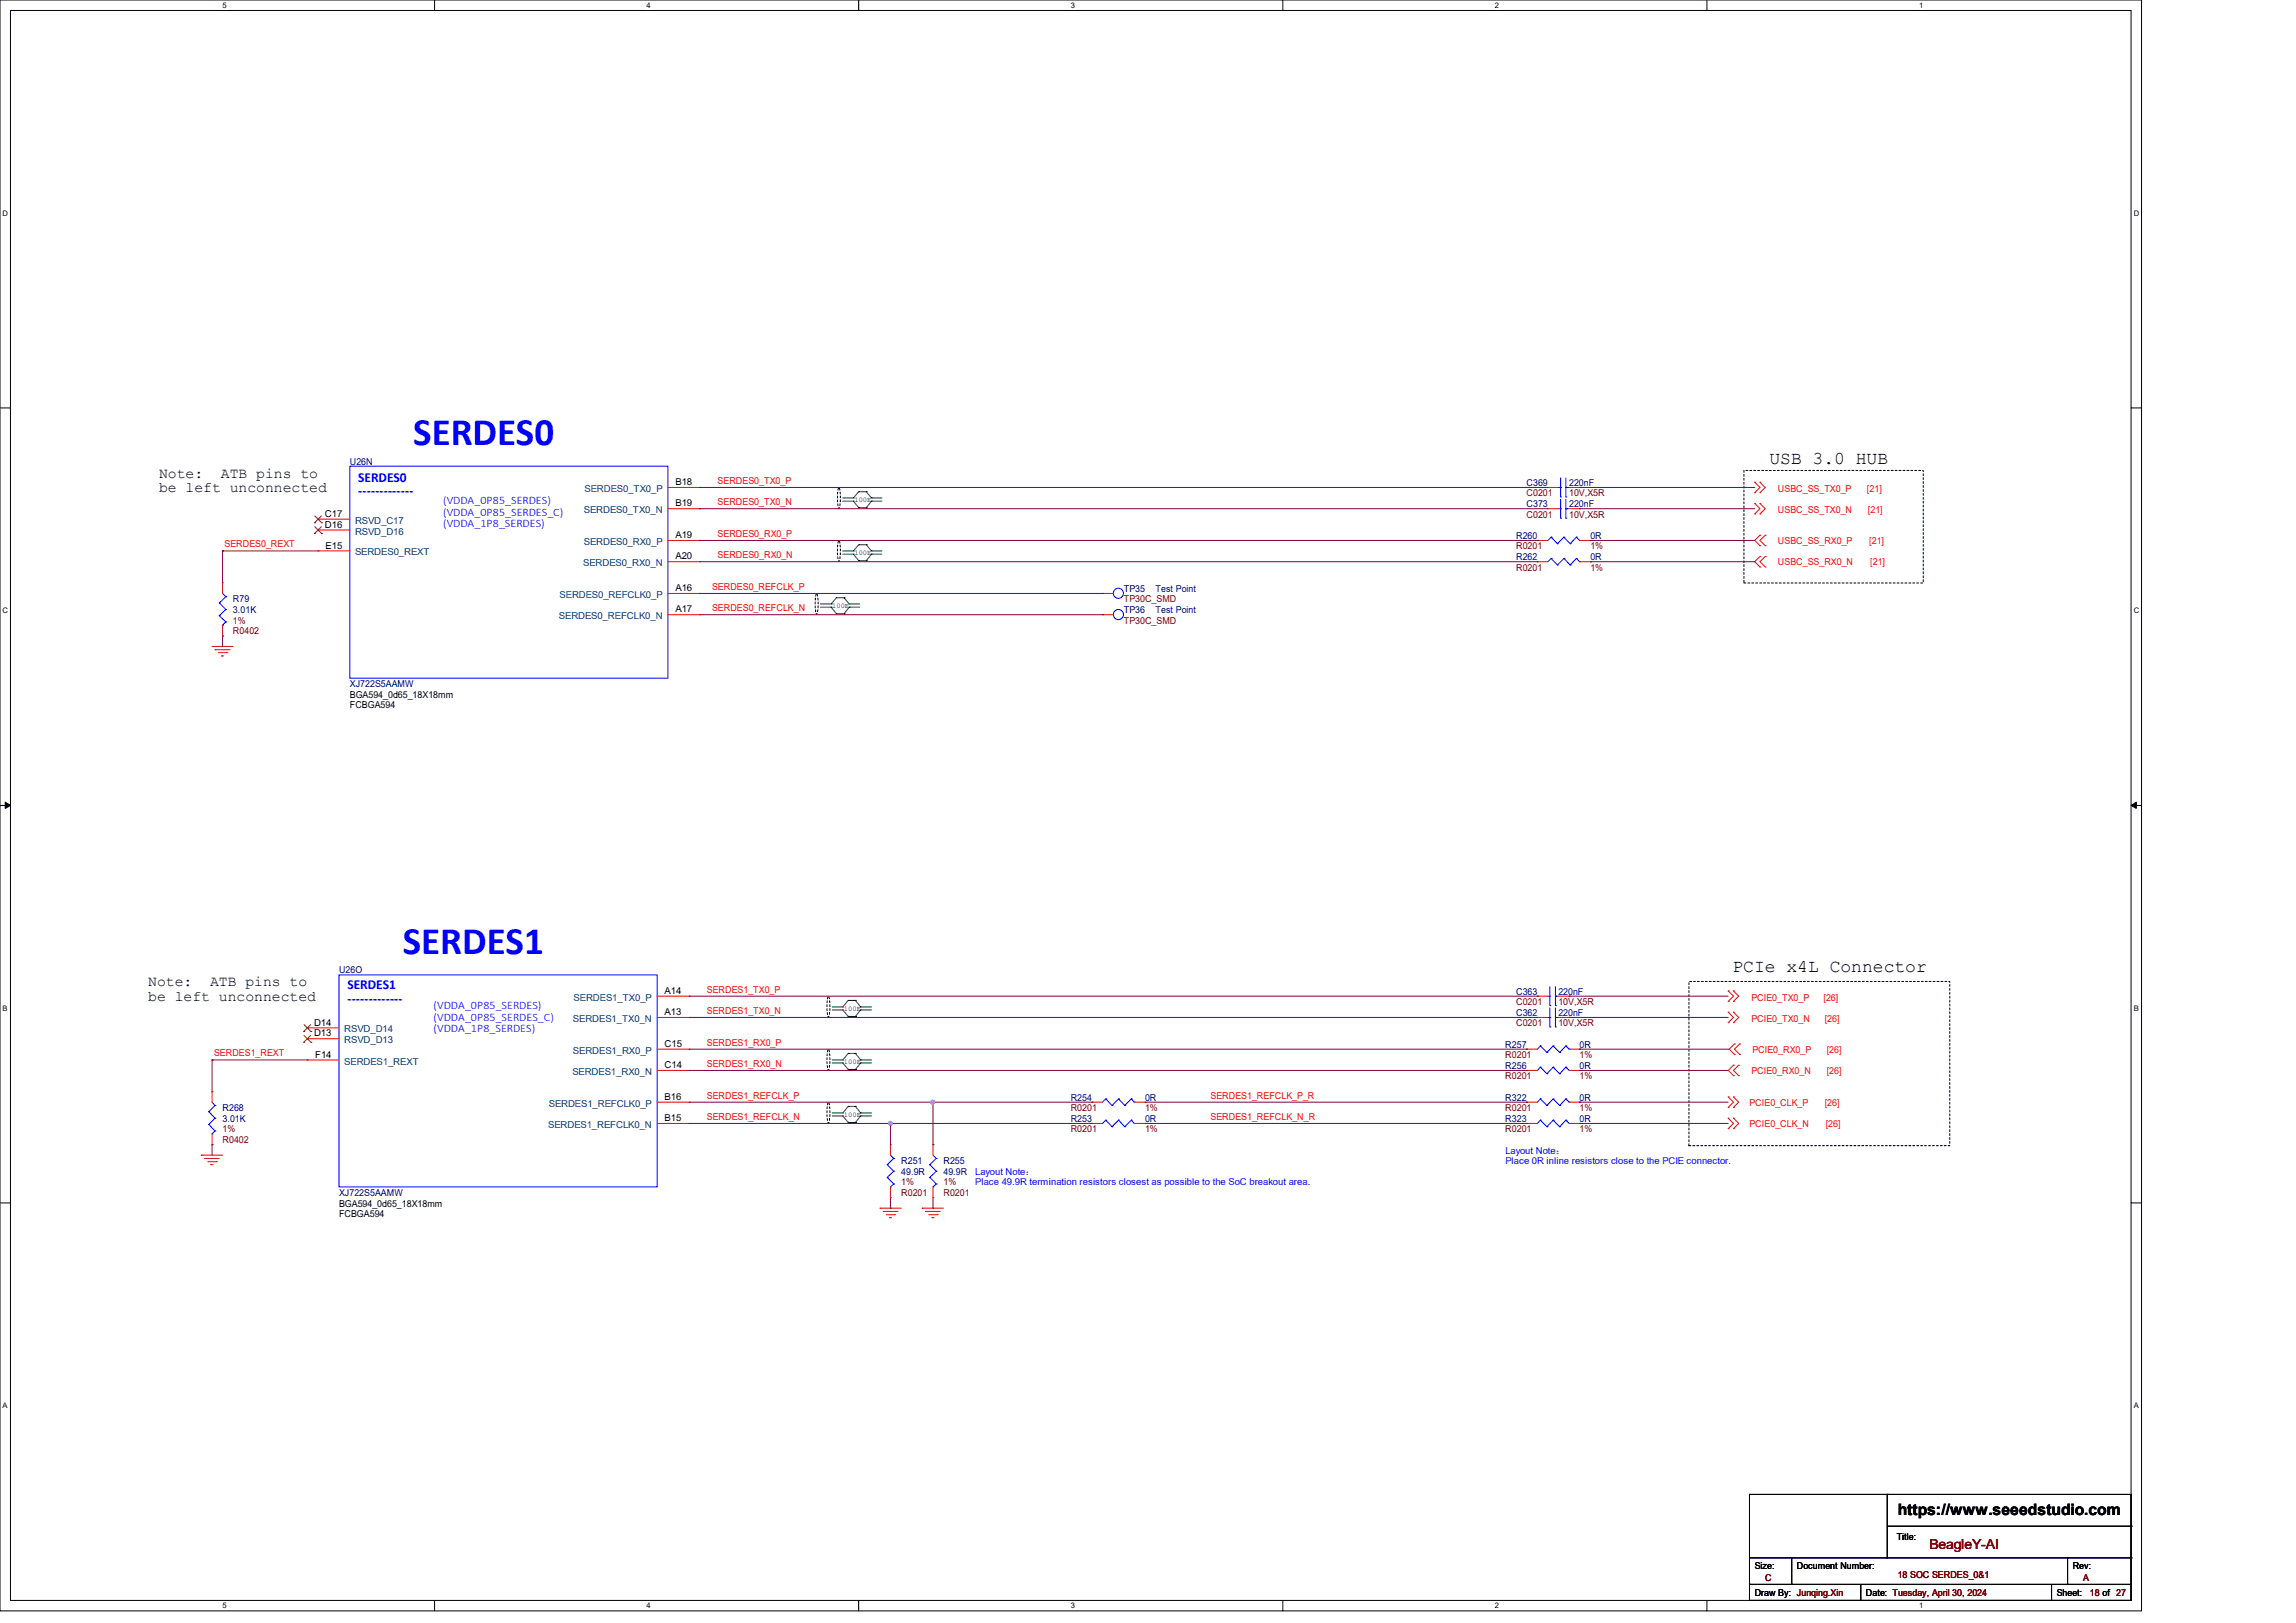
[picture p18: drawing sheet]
<svg xmlns="http://www.w3.org/2000/svg" width="297mm" height="210mm" viewBox="0 0 297 210" stroke-linecap="round" stroke-linejoin="round" font-family="sans-serif">
<defs><g id="words">
<g font-size="5" fill="#00f">
<text x="53.5" y="57.6">SERDES0</text>
<text x="52.1" y="123.4">SERDES1</text>
</g>
<g font-size="2.3">
<text x="228.9" y="60">USB 3.0 HUB</text>
<text x="224.1" y="125.7">PCIe x4L Connector</text>
</g>
<text font-size="2" x="245.5" y="196.1">https://www.seeedstudio.com</text>
<g font-size="1.9">
<text x="20.6" y="61.8">Note:</text>
<text x="20.6" y="63.7">be left unconnected</text>
<text x="28.6" y="61.8">ATB pins to</text>
<text x="19.2" y="127.6">Note:</text>
<text x="19.2" y="129.5">be left unconnected</text>
<text x="27.2" y="127.6">ATB pins to</text>
</g>
<g font-size="1.8" fill="#00f">
<text x="46.4" y="62.3">SERDES0</text>
<text x="46.4" y="64.1">-------------</text>
<text x="45" y="128">SERDES1</text>
<text x="45" y="129.8">-------------</text>
</g>
<text font-size="1.8" fill="#7f0000" x="249.6" y="200.5">BeagleY-AI</text>
<g font-size="1.5" fill="#00f">
<text x="57.3" y="65.3">(VDDA_0P85_SERDES)</text>
<text x="57.3" y="66.8">(VDDA_0P85_SERDES_C)</text>
<text x="57.3" y="68.2">(VDDA_1P8_SERDES)</text>
<text x="56.1" y="130.6">(VDDA_0P85_SERDES)</text>
<text x="56.1" y="132.1">(VDDA_0P85_SERDES_C)</text>
<text x="56.1" y="133.6">(VDDA_1P8_SERDES)</text>
</g>
<g font-size="1.2" fill="#00007f">
<text x="45.3" y="60.1">U26N</text>
<text x="197.5" y="62.9">C369</text>
<text x="197.5" y="65.6">C373</text>
<text x="203" y="62.9">220nF</text>
<text x="203" y="65.6">220nF</text>
<text x="196.1" y="69.7">R260</text>
<text x="205.7" y="69.7">0R</text>
<text x="30.1" y="77.9">R79</text>
<text x="145.4" y="76.6">TP35</text>
<text x="149.5" y="76.6">Test Point</text>
<text x="196.1" y="72.4">R262</text>
<text x="205.7" y="72.4">0R</text>
<text x="30.1" y="79.3">3.01K</text>
<text x="145.4" y="79.3">TP36</text>
<text x="149.5" y="79.3">Test Point</text>
<text x="45.3" y="88.9">XJ722S5AAMW</text>
<text x="43.9" y="125.9">U26O</text>
<text x="196.1" y="131.4">C362</text>
<text x="196.1" y="128.7">C363</text>
<text x="201.6" y="131.4">220nF</text>
<text x="201.6" y="128.7">220nF</text>
<text x="194.7" y="135.5">R257</text>
<text x="204.3" y="135.5">0R</text>
<text x="28.8" y="143.8">R268</text>
<text x="138.5" y="142.4">R254</text>
<text x="148.1" y="142.4">0R</text>
<text x="194.7" y="142.4">R322</text>
<text x="194.7" y="138.3">R256</text>
<text x="204.3" y="142.4">0R</text>
<text x="204.3" y="138.3">0R</text>
<text x="28.8" y="145.2">3.01K</text>
<text x="138.5" y="145.2">R253</text>
<text x="148.1" y="145.2">0R</text>
<text x="194.7" y="145.2">R323</text>
<text x="204.3" y="145.2">0R</text>
<text x="43.9" y="154.7">XJ722S5AAMW</text>
<text x="116.6" y="150.6">R251</text>
<text x="116.6" y="152">49.9R</text>
<text x="122" y="150.6">R255</text>
<text x="122" y="152">49.9R</text>
</g>
<g font-size="1.2" fill="#003f7f">
<text x="75.6" y="63.7">SERDES0_TX0_P</text>
<text x="45.9" y="67.8">RSVD_C17</text>
<text x="45.9" y="69.2">RSVD_D16</text>
<text x="45.9" y="71.9">SERDES0_REXT</text>
<text x="75.5" y="66.4">SERDES0_TX0_N</text>
<text x="75.5" y="70.5">SERDES0_RX0_P</text>
<text x="72.4" y="77.4">SERDES0_REFCLK0_P</text>
<text x="75.4" y="73.3">SERDES0_RX0_N</text>
<text x="72.3" y="80.1">SERDES0_REFCLK0_N</text>
<text x="74.2" y="129.5">SERDES1_TX0_P</text>
<text x="44.5" y="133.6">RSVD_D14</text>
<text x="44.5" y="135">RSVD_D13</text>
<text x="44.5" y="137.8">SERDES1_REXT</text>
<text x="74.1" y="132.2">SERDES1_TX0_N</text>
<text x="74.1" y="136.4">SERDES1_RX0_P</text>
<text x="71" y="143.2">SERDES1_REFCLK0_P</text>
<text x="74" y="139.1">SERDES1_RX0_N</text>
<text x="70.9" y="146">SERDES1_REFCLK0_N</text>
</g>
<g font-size="1.2">
<text x="87.4" y="62.8">B18</text>
<text x="87.4" y="65.5">B19</text>
<text x="42" y="66.9">C17</text>
<text x="42" y="68.3">D16</text>
<text x="42.1" y="71">E15</text>
<text x="87.4" y="69.6">A19</text>
<text x="87.4" y="72.4">A20</text>
<text x="87.4" y="76.5">A16</text>
<text x="87.4" y="79.2">A17</text>
<text x="45.3" y="90.3">BGA594_0d65_18X18mm</text>
<text x="45.3" y="91.7">FCBGA594</text>
<text x="86" y="128.6">A14</text>
<text x="86" y="131.4">A13</text>
<text x="40.6" y="132.7">D14</text>
<text x="40.6" y="134.1">D13</text>
<text x="40.8" y="136.9">F14</text>
<text x="86" y="135.5">C15</text>
<text x="86" y="138.2">C14</text>
<text x="86" y="142.3">B16</text>
<text x="86" y="145.1">B15</text>
<text x="43.9" y="156.1">BGA594_0d65_18X18mm</text>
<text x="43.9" y="157.5">FCBGA594</text>
<text x="227" y="203">Size:</text>
<text x="232.5" y="203">Document Number:</text>
<text x="245.4" y="199.3">Title:</text>
<text x="268.1" y="203">Rev:</text>
<text x="227" y="206.6">Draw By: Junqing.Xin</text>
<text x="241.4" y="206.6">Date: Tuesday, April 30, 2024</text>
<text x="266.1" y="206.6">Sheet:</text>
</g>
<g font-size="1.2" fill="#f00">
<text x="92.8" y="62.6">SERDES0_TX0_P</text>
<text x="92.8" y="65.4">SERDES0_TX0_N</text>
<text x="230" y="63.7">USBC_SS_TX0_P</text>
<text x="241.5" y="63.7">[21]</text>
<text x="29" y="70.8">SERDES0_REXT</text>
<text x="92.8" y="69.5">SERDES0_RX0_P</text>
<text x="230" y="66.4">USBC_SS_TX0_N</text>
<text x="230" y="70.4">USBC_SS_RX0_P</text>
<text x="241.6" y="66.4">[21]</text>
<text x="241.8" y="70.4">[21]</text>
<text x="92.1" y="76.3">SERDES0_REFCLK_P</text>
<text x="92.8" y="72.2">SERDES0_RX0_N</text>
<text x="230" y="73.2">USBC_SS_RX0_N</text>
<text x="241.9" y="73.2">[21]</text>
<text x="92.1" y="79.1">SERDES0_REFCLK_N</text>
<text x="91.4" y="128.4">SERDES1_TX0_P</text>
<text x="91.4" y="131.2">SERDES1_TX0_N</text>
<text x="226.6" y="129.5">PCIE0_TX0_P</text>
<text x="235.9" y="129.5">[26]</text>
<text x="27.7" y="136.7">SERDES1_REXT</text>
<text x="91.4" y="135.3">SERDES1_RX0_P</text>
<text x="226.6" y="132.2">PCIE0_TX0_N</text>
<text x="226.7" y="136.2">PCIE0_RX0_P</text>
<text x="236" y="132.2">[26]</text>
<text x="236.3" y="136.2">[26]</text>
<text x="91.4" y="138">SERDES1_RX0_N</text>
<text x="91.4" y="142.2">SERDES1_REFCLK_P</text>
<text x="156.6" y="142.2">SERDES1_REFCLK_P_R</text>
<text x="226.3" y="143.1">PCIE0_CLK_P</text>
<text x="226.6" y="139">PCIE0_RX0_N</text>
<text x="236" y="143.1">[26]</text>
<text x="236.3" y="139">[26]</text>
<text x="91.4" y="144.9">SERDES1_REFCLK_N</text>
<text x="156.6" y="144.9">SERDES1_REFCLK_N_R</text>
<text x="226.3" y="145.8">PCIE0_CLK_N</text>
<text x="236.2" y="145.8">[26]</text>
</g>
<g font-size="1.2" fill="#7f0000">
<text x="197.5" y="64.2">C0201</text>
<text x="203" y="64.2">10V,X5R</text>
<text x="196.1" y="71.1">R0201</text>
<text x="197.5" y="67">C0201</text>
<text x="203" y="67">10V,X5R</text>
<text x="205.7" y="71.1">1%</text>
<text x="145.4" y="77.9">TP30C_SMD</text>
<text x="196.1" y="73.8">R0201</text>
<text x="205.7" y="73.8">1%</text>
<text x="30.1" y="80.7">1%</text>
<text x="30.1" y="82">R0402</text>
<text x="145.4" y="80.7">TP30C_SMD</text>
<text x="196.1" y="130">C0201</text>
<text x="201.6" y="130">10V,X5R</text>
<text x="194.7" y="136.9">R0201</text>
<text x="196.1" y="132.8">C0201</text>
<text x="201.6" y="132.8">10V,X5R</text>
<text x="204.3" y="136.9">1%</text>
<text x="138.5" y="143.8">R0201</text>
<text x="148.1" y="143.8">1%</text>
<text x="194.7" y="143.8">R0201</text>
<text x="194.7" y="139.7">R0201</text>
<text x="204.3" y="143.8">1%</text>
<text x="204.3" y="139.7">1%</text>
<text x="28.8" y="146.5">1%</text>
<text x="28.8" y="147.9">R0402</text>
<text x="138.5" y="146.5">R0201</text>
<text x="148.1" y="146.5">1%</text>
<text x="194.7" y="146.5">R0201</text>
<text x="204.3" y="146.5">1%</text>
<text x="116.6" y="153.4">1%</text>
<text x="116.6" y="154.7">R0201</text>
<text x="122" y="153.4">1%</text>
<text x="122" y="154.7">R0201</text>
<text x="228.3" y="204.6">C</text>
<text x="245.5" y="204.1">18 SOC SERDES_0&amp;1</text>
<text x="269.5" y="204.6">A</text>
<text x="270.3" y="206.6">18 of 27</text>
</g>
<g font-size="1.2" fill="#00f">
<text x="194.7" y="149.3">Layout Note：</text>
<text x="126.2" y="153.4">Place 49.9R termination resistors closest as possible to the SoC breakout area.</text>
<text x="126.2" y="152">Layout Note：</text>
<text x="194.7" y="150.6">Place 0R inline resistors close to the PCIE connector.</text>
</g>
<g font-size="1">
<text x="28.8" y="1">5</text>
<text x="83.7" y="1">4</text>
<text x="138.5" y="1">3</text>
<text x="193.4" y="1">2</text>
<text x="248.2" y="1">1</text>
<text x=".3" y="27.9">D</text>
<text x="276" y="27.9">D</text>
<text x=".3" y="79.4">C</text>
<text x="276" y="79.4">C</text>
<text x=".3" y="130.8">B</text>
<text x="276" y="130.8">B</text>
<text x=".3" y="182.2">A</text>
<text x="276" y="182.2">A</text>
<text x="28.8" y="208.1">5</text>
<text x="83.7" y="208.1">4</text>
<text x="138.5" y="208.1">3</text>
<text x="193.4" y="208.1">2</text>
<text x="248.2" y="208.1">1</text>
</g>
<g font-size=".9">
<text x="110.5" y="64.9">100E</text>
<text x="110.5" y="71.8">100E</text>
<text x="107.7" y="78.7">100E</text>
<text x="109.2" y="130.8">100E</text>
<text x="109.2" y="137.6">100E</text>
<text x="109.2" y="144.5">100E</text>
</g>
</g></defs>
<path d="M0 0h277v208.4h-277zM1.4 1.4h274.3v205.7h-274.3z" fill="none" stroke="#000" stroke-width=".13"/>
<g fill="#fff">
<path d="M28.8 .1h.5v1.1h-.5z"/>
<path d="M28.8 207.2h.5v1.1h-.5z"/>
</g>
<path d="M56.2 0v1.4M56.2 207.1v1.3" fill="none" stroke="#000" stroke-width=".13"/>
<g fill="#fff">
<path d="M83.7 .1h.5v1.1h-.5z"/>
<path d="M83.7 207.2h.5v1.1h-.5z"/>
</g>
<path d="M111.1 0v1.4M111.1 207.1v1.3" fill="none" stroke="#000" stroke-width=".13"/>
<g fill="#fff">
<path d="M138.5 .1h.6v1.1h-.6z"/>
<path d="M138.5 207.2h.6v1.1h-.6z"/>
</g>
<path d="M165.9 0v1.4M165.9 207.1v1.3" fill="none" stroke="#000" stroke-width=".13"/>
<g fill="#fff">
<path d="M193.4 .1h.5v1.1h-.5z"/>
<path d="M193.4 207.2h.5v1.1h-.5z"/>
</g>
<path d="M220.8 0v1.4M220.8 207.1v1.3" fill="none" stroke="#000" stroke-width=".13"/>
<g fill="#fff">
<path d="M248.2 .1h.6v1.1h-.6z"/>
<path d="M248.2 207.2h.6v1.1h-.6z"/>
<path d="M.3 27.1h.8v1.1h-.8z"/>
<path d="M276 27.1h.7v1.1h-.7z"/>
<path d="M.3 78.5h.8v1.1h-.8z"/>
<path d="M276 78.5h.7v1.1h-.7z"/>
</g>
<path d="M0 52.8h1.4M275.7 52.8h1.3" fill="none" stroke="#000" stroke-width=".13"/>
<g fill="#fff">
<path d="M.3 129.9h.7v1.1h-.7z"/>
<path d="M276 129.9h.6v1.1h-.6z"/>
</g>
<path d="M0 104.2h1.4M275.7 104.2h1.3" fill="none" stroke="#000" stroke-width=".13"/>
<path d="M.7 103.8l.7 .4-.7 .4zM275.7 104.2l.7-.4v.8z" fill="#000" stroke="#000" stroke-width=".13"/>
<g fill="#fff">
<path d="M.3 181.4h.7v1.1h-.7z"/>
<path d="M276 181.4h.6v1.1h-.6z"/>
</g>
<g fill="none" stroke="#000" stroke-width=".13">
<path d="M0 155.7h1.4M275.7 155.7h1.3M226.3 193.4h49.4v13.7h-49.4zM244.1 193.4h.1M244.1 193.4v8.2M244.1 197.5h31.6M275.7 197.5h.1M226.3 205h.1M226.3 205h49.4M226.3 201.6h49.4M231.8 205h.1M231.8 201.6v3.4"/>
<path d="M240.7 207.1h.1M240.7 205v2.1M265.4 207.1h.1M265.4 205v2.1M267.5 205h.1M267.5 201.6v3.4M275.7 201.6h.1"/>
</g>
<path d="M105.6 76.8a4.9 4.9 0 0 1 0 2.7 4.9 4.9 0 0 1 0-2.7zM108.5 63.1a4.9 4.9 0 0 1 0 2.7 4.9 4.9 0 0 1 0-2.7zM108.5 69.9a4.9 4.9 0 0 1 0 2.7 4.9 4.9 0 0 1 0-2.7zM225.6 60.9h23.2v14.5h-23.2zM107.2 128.9a4.9 4.9 0 0 1 0 2.7 4.9 4.9 0 0 1 0-2.7zM107.2 135.8a4.9 4.9 0 0 1 0 2.7 4.9 4.9 0 0 1 0-2.7zM218.5 127h33.7v21.3h-33.7zM107.2 142.6a4.9 4.9 0 0 1 0 2.7 4.9 4.9 0 0 1 0-2.7z" fill="none" stroke="#000" stroke-width=".13" stroke-dasharray=".3"/>
<g fill="none" stroke="#007f00" stroke-width=".13">
<path d="M106.1 78.1h1.4M106.1 78.6h1.4M107.5 78.1h.1M107.5 78.6h.1M107.5 78.6l.7 .8M108.2 77.3h.1M108.2 79.4h.1M108.2 77.3l-.7 .8M108.2 77.3h1M108.2 79.4h1M109 64.4h1.4M109 64.9h1.4"/>
<path d="M109 71.3h1.4M109 71.7h1.4M109.2 77.3h.1M109.2 79.4h.1M109.2 77.3l.7 .8M109.9 78.1h.1M109.9 78.6h.1M109.9 78.1h1.3M109.9 78.6l-.7 .8M109.9 78.6h1.3M110.4 64.4h.1M110.4 64.9h.1"/>
<path d="M110.4 71.3h.1M110.4 71.7h.1M110.4 64.9l.7 .8M110.4 71.7l.7 .9M111.1 63.6h.1M111.1 65.7h.1M111.1 70.5h.1M111.1 72.6h.1M111.1 63.6l-.7 .8M111.1 63.6h1M111.1 65.7h1M111.1 70.5l-.7 .8"/>
<path d="M111.1 70.5h1M111.1 72.6h1M112.1 63.6h.1M112.1 65.7h.1M112.1 70.5h.1M112.1 72.6h.1M112.1 63.6l.6 .8M112.1 70.5l.6 .8M112.7 64.4h.1M112.7 64.9h.1M112.7 71.3h.1M112.7 71.7h.1"/>
<path d="M112.7 64.4h1.4M112.7 64.9l-.6 .8M112.7 64.9h1.4M112.7 71.3h1.4M112.7 71.7l-.6 .9M112.7 71.7h1.4M107.7 130.3h1.3M107.7 130.7h1.3M107.7 137.2h1.3M107.7 137.5h1.3M109 130.3h.1M109 130.7h.1"/>
<path d="M109 137.2h.1M109 137.5h.1M109 130.7l.7 .8M109 137.5l.7 .9M109.7 129.5h.1M109.7 131.5h.1M109.7 136.3h.1M109.7 138.4h.1M109.7 129.5l-.7 .8M109.7 129.5h1M109.7 131.5h1M109.7 136.3l-.7 .9"/>
<path d="M109.7 136.3h1M109.7 138.4h1M110.7 129.5h.1M110.7 131.5h.1M110.7 136.3h.1M110.7 138.4h.1M110.7 129.5l.6 .8M110.7 136.3l.6 .9M111.3 130.3h.1M111.3 130.7h.1M111.3 137.2h.1M111.3 137.5h.1"/>
<path d="M111.3 130.3h1.4M111.3 130.7l-.6 .8M111.3 130.7h1.4M111.3 137.2h1.4M111.3 137.5l-.6 .9M111.3 137.5h1.4M107.7 144h1.3M107.7 144.4h1.3M109 144h.1M109 144.4h.1M109 144.4l.7 .8M109.7 143.2h.1"/>
<path d="M109.7 145.2h.1M109.7 143.2l-.7 .8M109.7 143.2h1M109.7 145.2h1M110.7 143.2h.1M110.7 145.2h.1M110.7 143.2l.6 .8M111.3 144h.1M111.3 144.4h.1M111.3 144h1.4M111.3 144.4l-.6 .8M111.3 144.4h1.4"/>
</g>
<g fill="none" stroke="#f00" stroke-width=".13">
<path d="M28.8 75.4h.1M28.8 75.4v1.4M41.1 67.2h.1M41.1 68.6h.1M41.1 71.3h.1M41.1 67.2h4.2M41.1 68.6h4.2M41.1 71.3h4.2M86.4 63.1h4.1M86.4 76.8h4.1M86.4 72.7h4.1M86.4 69.9h4.1"/>
<path d="M86.4 65.8h4.1M86.4 79.5h4.1M90.5 63.1h.1M90.5 65.8h.1M90.5 69.9h.1M90.5 72.7h.1M90.5 76.8h.1M90.5 79.5h.1M142.6 76.8h.1M142.6 79.5h.1M142.6 76.8h1.4M142.6 79.5h1.4"/>
<path d="M198.9 72.7h.1M198.9 69.9h.1M198.9 72.7h1.3M198.9 69.9h1.3M200.2 63.1h.1M200.2 65.8h.1M200.2 63.1h1.4M200.2 65.8h1.4M203 63.1h1.3M203 65.8h1.3M204.3 63.1h.1M204.3 65.8h.1"/>
<path d="M204.3 72.7h1.4M204.3 69.9h1.4M205.7 72.7h.1M205.7 69.9h.1M227 62.4h.1M227 63.8h.1M227 65.2h.1M227 66.5h.1M227 62.4l.7 .7-.7 .7M227 65.2l.7 .6-.7 .7M227.7 62.4h.1M227.7 63.8h.1"/>
<path d="M227.7 65.2h.1M227.7 66.5h.1M227.7 69.3h.1M227.7 70.6h.1M227.7 72h.1M227.7 73.4h.1M227.7 62.4l.6 .7-.6 .7M227.7 65.2l.6 .6-.6 .7M227.7 69.3l-.7 .6 .7 .7M227.7 72l-.7 .7 .7 .7M228.3 70.6h.1M228.3 69.3h.1"/>
<path d="M228.3 73.4h.1M228.3 72h.1M228.3 69.3l-.6 .6 .6 .7M228.3 72l-.6 .7 .6 .7M27.4 83.7h.1M27.4 83.7h2.7M27.8 84.1h.1M27.8 84.1h2M28.2 84.5h1.1M28.7 84.9h.1M28.7 84.9h.2M28.8 82.3h.1"/>
<path d="M28.8 80.9v1.4M29.3 84.5h.1M39.8 133h.1M39.8 134.4h.1M39.8 137.2h.1M39.8 133h4.1M39.8 134.4h4.1M39.8 137.2h4.1M85 131.7h4.2M85 128.9h4.2M85 135.8h4.2M85 138.5h4.2"/>
<path d="M89.2 128.9h.1M89.2 131.7h.1M89.2 135.8h.1M89.2 138.5h.1M197.5 135.8h.1M197.5 138.5h.1M197.5 135.8h1.4M197.5 138.5h1.4M198.9 131.7h.1M198.9 128.9h.1M198.9 131.7h1.3M198.9 128.9h1.3"/>
<path d="M201.6 131.7h1.4M201.6 128.9h1.4M203 131.7h.1M203 128.9h.1M203 135.8h1.3M203 138.5h1.3M204.3 135.8h.1M204.3 138.5h.1M223.6 128.2h.1M223.6 129.6h.1M223.6 131h.1M223.6 132.3h.1"/>
<path d="M223.6 128.2l.6 .7-.6 .7M223.6 131l.6 .7-.6 .6M224.2 128.2h.1M224.2 129.6h.1M224.2 131h.1M224.2 132.3h.1M224.2 137.8h.1M224.2 139.2h.1M224.2 128.2l.7 .7-.7 .7M224.2 131l.7 .7-.7 .6M224.2 137.8l-.6 .7 .6 .7M224.4 135.1h.1"/>
<path d="M224.4 136.4h.1M224.4 135.1l-.7 .7 .7 .6M224.9 139.2h.1M224.9 137.8h.1M224.9 137.8l-.7 .7 .7 .7M225 136.4h.1M225 135.1h.1M225 135.1l-.6 .7 .6 .6M26 149.5h.1M26 149.5h2.8M26.5 149.9h.1M26.5 149.9h1.9"/>
<path d="M26.9 150.3h1.1M27.3 150.7h.1M27.3 150.7h.3M27.4 141.3h.1M27.4 148.1h.1M27.4 141.3v1.3M27.4 146.7v1.4M28 150.3h.1M85 142.6h4.2M85 145.4h4.2M89.2 142.6h.1M89.2 145.4h.1"/>
<path d="M113.8 156.3h.1M113.8 156.3h2.8M114.3 156.8h.1M114.3 156.8h1.9M114.6 157.2h1.1M115.1 157.6h.1M115.1 157.6h.2M115.2 148.1h.1M115.2 155h.1M115.2 148.1v1.4M115.2 153.6v1.4M115.7 157.2h.1"/>
<path d="M119.3 156.3h.1M119.3 156.3h2.7M119.7 156.8h.1M119.7 156.8h1.9M120.1 157.2h1.1M120.6 157.6h.1M120.6 157.6h.2M120.7 148.1h.1M120.7 155h.1M120.7 148.1v1.4M120.7 153.6v1.4M121.2 157.2h.1"/>
<path d="M141.3 142.6h.1M141.3 145.4h.1M141.3 142.6h1.3M141.3 145.4h1.3M146.7 142.6h1.4M146.7 145.4h1.4M148.1 142.6h.1M148.1 145.4h.1M197.5 142.6h.1M197.5 145.4h.1M197.5 142.6h1.4M197.5 145.4h1.4"/>
<path d="M203 142.6h1.3M203 145.4h1.3M204.3 142.6h.1M204.3 145.4h.1M223.6 144.7h.1M223.6 146.1h.1M223.6 141.9h.1M223.6 143.3h.1M223.6 144.7l.6 .7-.6 .7M223.6 141.9l.6 .7-.6 .7M224.2 144.7h.1M224.2 146.1h.1"/>
<path d="M224.2 141.9h.1M224.2 143.3h.1M224.2 144.7l.7 .7-.7 .7M224.2 141.9l.7 .7-.7 .7"/>
</g>
<g fill="none" stroke="#00f" stroke-width=".13">
<path d="M28.4 78h.1M28.4 79.7h.1M28.4 78l.8 .9M28.4 79.7l.8 .8M28.8 76.8l.4 .4M29.2 77.2h.1M29.2 78.9h.1M29.2 77.2l-.8 .8M29.2 78.9l-.8 .8M45.3 60.3h41.1v27.5h-41.1zM200.7 72.3h.1M200.7 69.5h.1"/>
<path d="M200.7 72.3l-.5 .4M200.7 72.3l.8 .8M200.7 69.5l-.5 .4M200.7 69.5l.8 .9M201.5 73.1h.1M201.5 70.4h.1M201.6 63.1h.3M201.6 65.8h.3M201.9 64.3h.1M201.9 63.1h.1M201.9 67.1h.1M201.9 65.8h.1"/>
<path d="M201.9 61.8v2.5M201.9 64.6v2.5M202.3 72.3h.1M202.3 69.5h.1M202.3 72.3l-.8 .8M202.3 72.3l.8 .8M202.3 69.5l-.8 .9M202.3 69.5l.8 .9M202.6 64.3h.1M202.6 63.1h.1M202.6 67.1h.1M202.6 65.8h.1"/>
<path d="M202.6 61.8v2.5M202.6 64.6v2.5M202.6 63.1h.4M202.6 65.8h.4M203.1 73.1h.1M203.1 70.4h.1M203.9 72.3h.1M203.9 69.5h.1M203.9 72.3l-.8 .8M203.9 72.3l.4 .4M203.9 69.5l-.8 .9M203.9 69.5l.4 .4"/>
<path d="M204.3 72.7h.1M204.3 69.9h.1M28.8 80.9h.1M29.2 80.5h.1M29.2 80.5l-.4 .4M43.9 126.2h41.1v27.4h-41.1zM199.3 135.3h.1M199.3 138.1h.1M199.3 135.3l-.4 .5M199.3 135.3l.8 .9M199.3 138.1l-.4 .4M199.3 138.1l.8 .8"/>
<path d="M200.1 136.2h.1M200.1 138.9h.1M200.2 131.7h.3M200.2 128.9h.3M200.5 132.9h.1M200.5 131.7h.1M200.5 130.1h.1M200.5 128.9h.1M200.5 127.7v2.4M200.5 130.4v2.5M200.9 135.3h.1M200.9 138.1h.1"/>
<path d="M200.9 135.3l-.8 .9M200.9 135.3l.9 .9M200.9 138.1l-.8 .8M200.9 138.1l.9 .8M201.2 132.9h.1M201.2 131.7h.1M201.2 130.1h.1M201.2 128.9h.1M201.2 127.7v2.4M201.2 130.4v2.5M201.2 131.7h.4M201.2 128.9h.4"/>
<path d="M201.8 136.2h.1M201.8 138.9h.1M202.6 135.3h.1M202.6 138.1h.1M202.6 135.3l-.8 .9M202.6 135.3l.4 .5M202.6 138.1l-.8 .8M202.6 138.1l.4 .4M203 135.8h.1M203 138.5h.1M27 143.8h.1M27 145.5h.1"/>
<path d="M27 143.8l.8 .9M27 145.5l.8 .8M27.4 146.7h.1M27.4 142.6l.4 .4M27.8 143h.1M27.8 144.7h.1M27.8 146.3h.1M27.8 143l-.8 .8M27.8 144.7l-.8 .8M27.8 146.3l-.4 .4M114.8 150.7h.1M114.8 152.4h.1"/>
<path d="M114.8 150.7l.8 .9M114.8 152.4l.8 .8M115.2 153.6h.1M115.2 149.5l.4 .4M115.6 149.9h.1M115.6 151.6h.1M115.6 153.2h.1M115.6 149.9l-.8 .8M115.6 151.6l-.8 .8M115.6 153.2l-.4 .4M120.3 150.7h.1M120.3 152.4h.1"/>
<path d="M120.3 150.7l.8 .9M120.3 152.4l.8 .8M120.7 153.6h.1M120.7 149.5l.4 .4M121.1 149.9h.1M121.1 151.6h.1M121.1 153.2h.1M121.1 149.9l-.8 .8M121.1 151.6l-.8 .8M121.1 153.2l-.4 .4M143 142.2h.1M143 144.9h.1"/>
<path d="M143 142.2l-.4 .4M143 142.2l.8 .8M143 144.9l-.4 .5M143 144.9l.8 .9M143.8 143h.1M143.8 145.8h.1M144.7 142.2h.1M144.7 144.9h.1M144.7 142.2l-.9 .8M144.7 142.2l.8 .8M144.7 144.9l-.9 .9M144.7 144.9l.8 .9"/>
<path d="M145.5 143h.1M145.5 145.8h.1M146.3 142.2h.1M146.3 144.9h.1M146.3 142.2l-.8 .8M146.3 142.2l.4 .4M146.3 144.9l-.8 .9M146.3 144.9l.4 .5M146.7 142.6h.1M146.7 145.4h.1M199.3 142.2h.1M199.3 144.9h.1"/>
<path d="M199.3 142.2l-.4 .4M199.3 142.2l.8 .8M199.3 144.9l-.4 .5M199.3 144.9l.8 .9M200.1 143h.1M200.1 145.8h.1M200.9 142.2h.1M200.9 144.9h.1M200.9 142.2l-.8 .8M200.9 142.2l.9 .8M200.9 144.9l-.8 .9M200.9 144.9l.9 .9"/>
<path d="M201.8 143h.1M201.8 145.8h.1M202.6 142.2h.1M202.6 144.9h.1M202.6 142.2l-.8 .8M202.6 142.2l.4 .4M202.6 144.9l-.8 .9M202.6 144.9l.4 .5M203 142.6h.1M203 145.4h.1"/>
<circle cx="144.7" cy="79.5" r=".66"/>
<circle cx="144.7" cy="76.8" r=".66"/>
</g>
<g fill="none" stroke="#7f3f00" stroke-width=".13">
<path d="M40.7 67.6h.1M40.7 69h.1M40.7 66.8l.9 .8M40.7 68.2l.9 .8M41.6 66.8l-.9 .8M41.6 68.2l-.9 .8M41.6 67.6h.1M41.6 69h.1M39.3 133.5h.1M39.3 134.9h.1M39.3 132.6l.9 .9M39.3 134l.9 .9"/>
<path d="M40.2 132.6l-.9 .9M40.2 134l-.9 .9M40.2 133.5h.1M40.2 134.9h.1"/>
</g>
<g fill="none" stroke="#7f003f" stroke-width=".13">
<path d="M28.8 71.3h.1M28.8 71.3h12.3M28.8 71.3v4.1M90.5 63.1h.1M90.5 65.8h.1M90.5 63.1h109.7M90.5 65.8h109.7M90.5 69.9h108.4M90.5 72.7h108.4M90.5 76.8h52.1M90.5 79.5h52.1M142.6 76.8h.1"/>
<path d="M142.6 79.5h.1M198.9 69.9h.1M198.9 72.7h.1M204.3 63.1h.1M204.3 65.8h.1M204.3 63.1h22.7M204.3 65.8h22.7M205.7 69.9h.1M205.7 72.7h.1M205.7 69.9h21.3M205.7 72.7h21.3M28.8 82.3h.1"/>
<path d="M28.8 82.3v1.4M27.4 137.2h.1M27.4 137.2h12.4M27.4 137.2v4.1M89.2 131.7h.1M89.2 128.9h109.7M89.2 131.7h109.7M89.2 135.8h108.3M89.2 138.5h108.3M197.5 135.8h.1M197.5 138.5h.1M198.9 128.9h.1"/>
<path d="M203 128.9h.1M203 131.7h.1M203 128.9h20.6M203 131.7h20.6M204.3 135.8h.1M204.3 138.5h.1M204.3 135.8h19.4M204.3 138.5h19.3M27.4 148.1h.1M27.4 148.1v1.4M89.2 142.6h52.1M89.2 145.4h52.1"/>
<path d="M115.2 145.4h.1M115.2 156.3h.1M115.2 145.4v2.7M115.2 155v1.3M120.7 142.6h.1M120.7 156.3h.1M120.7 148.1h.1M120.7 142.6v5.5M120.7 155v1.3M141.3 145.4h.1M141.3 142.6h.1M148.1 142.6h49.4"/>
<path d="M148.1 145.4h49.4M197.5 142.6h.1M197.5 145.4h.1M204.3 142.6h.1M204.3 145.4h.1M204.3 142.6h19.3M204.3 145.4h19.3"/>
</g>
<g fill="#f0f" stroke="#f0f" stroke-width=".13">
<circle cx="115.2" cy="145.4" r=".25"/>
<circle cx="120.6" cy="142.6" r=".25"/>
</g>
<use href="#words"/>
</svg>
